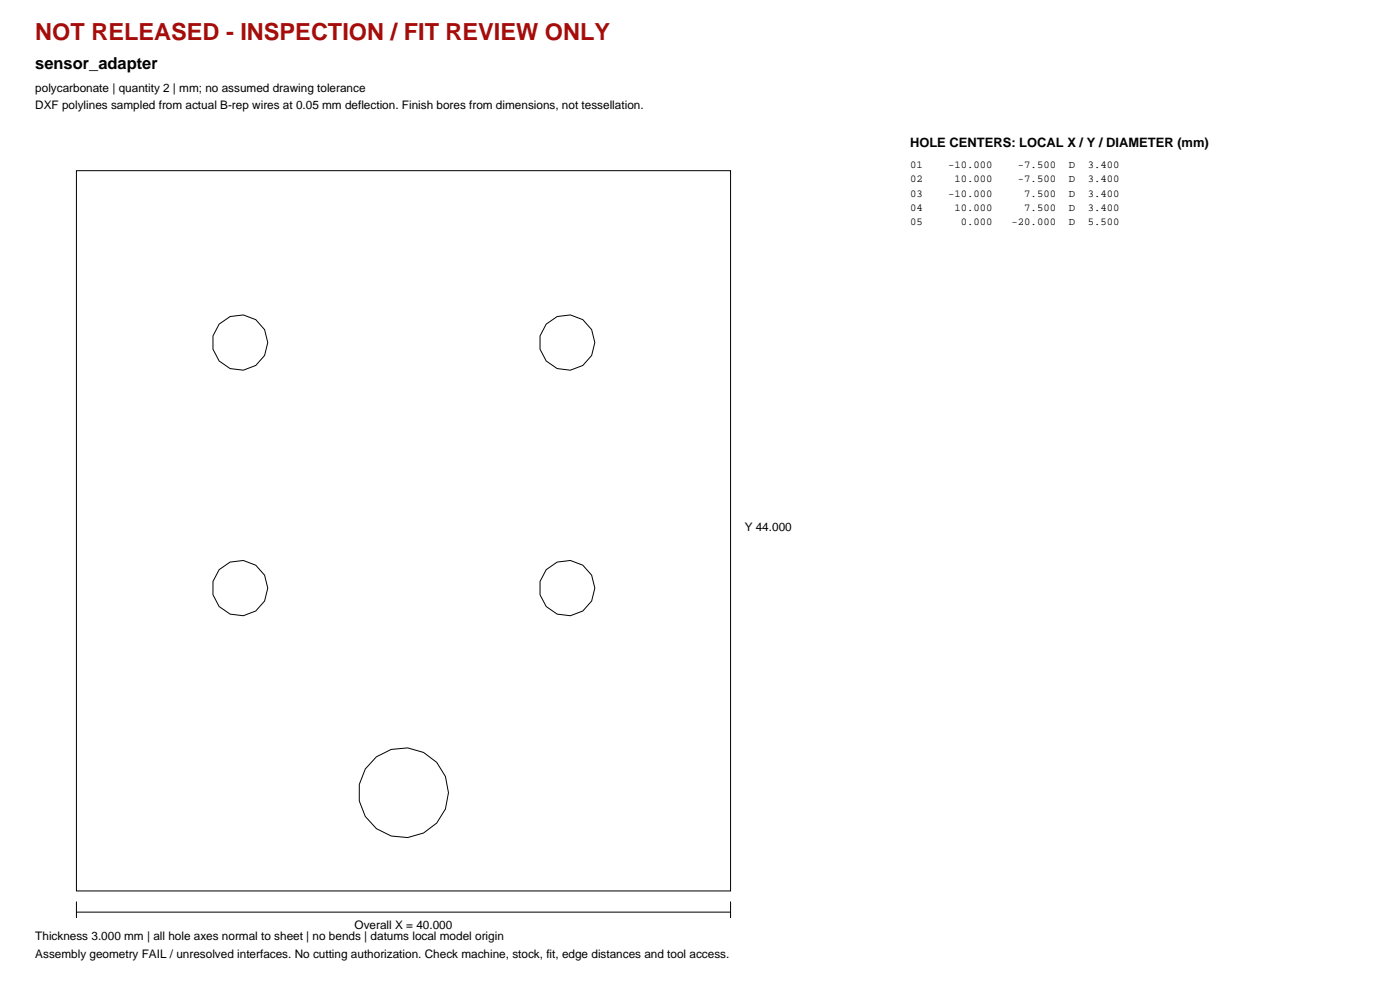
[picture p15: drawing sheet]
<svg xmlns="http://www.w3.org/2000/svg" width="420mm" height="297mm" viewBox="0 0 420 297" stroke-linecap="round" stroke-linejoin="round" font-family="sans-serif">
<defs><g id="words">
<text font-size="7.1" fill="#a60d0a" x="10.6" y="12">NOT RELEASED - INSPECTION / FIT REVIEW ONLY</text>
<text font-size="4.9" x="10.6" y="20.8">sensor_adapter</text>
<text font-size="3.9" x="273" y="44.1">HOLE CENTERS: LOCAL X / Y / DIAMETER (mm)</text>
<g font-size="3.5">
<text x="10.6" y="27.5">polycarbonate | quantity 2 | mm; no assumed drawing tolerance</text>
<text x="10.6" y="32.8">DXF polylines sampled from actual B-rep wires at 0.05 mm deflection. Finish bores from dimensions, not tessellation.</text>
<text x="223.4" y="159.1">Y 44.000</text>
<text x="10.6" y="281.8">Thickness 3.000 mm | all hole axes normal to sheet | no bends | datums local model origin</text>
<text x="106.4" y="278.3">Overall X = 40.000</text>
<text x="10.6" y="287.1">Assembly geometry FAIL / unresolved interfaces. No cutting authorization. Check machine, stock, fit, edge distances and tool access.</text>
</g>
<g font-size="3.2">
<text x="273" y="50.4">01</text>
<text x="284.4" y="50.4">-10.000</text>
<text x="305.4" y="50.4">-7.500</text>
<text x="320.6" y="50.4">D</text>
<text x="326.3" y="50.4">3.400</text>
<text x="273" y="54.7">02</text>
<text x="273" y="58.9">03</text>
<text x="284.4" y="58.9">-10.000</text>
<text x="286.3" y="54.7">10.000</text>
<text x="305.4" y="54.7">-7.500</text>
<text x="307.3" y="58.9">7.500</text>
<text x="320.6" y="54.7">D</text>
<text x="320.6" y="58.9">D</text>
<text x="326.3" y="54.7">3.400</text>
<text x="326.3" y="58.9">3.400</text>
<text x="273" y="63.1">04</text>
<text x="286.3" y="63.1">10.000</text>
<text x="307.3" y="63.1">7.500</text>
<text x="320.6" y="63.1">D</text>
<text x="326.3" y="63.1">3.400</text>
<text x="273" y="67.4">05</text>
<text x="288.2" y="67.4">0.000</text>
<text x="303.5" y="67.4">-20.000</text>
<text x="320.6" y="67.4">D</text>
<text x="326.3" y="67.4">5.500</text>
</g>
</g></defs>
<g fill="none" stroke="#000" stroke-width=".3">
<path d="M22.9 51.2h196.3v215.8h-196.3zM22.9 273.4h196.3M22.9 270.2v4.9M219.2 270.2v4.9"/>
<circle cx="72" cy="102.7" r="8.3"/>
<circle cx="170.1" cy="102.7" r="8.3"/>
<circle cx="72" cy="176.3" r="8.3"/>
<circle cx="170.1" cy="176.3" r="8.3"/>
<circle cx="121" cy="237.6" r="13.5"/>
</g>
<use href="#words"/>
</svg>
